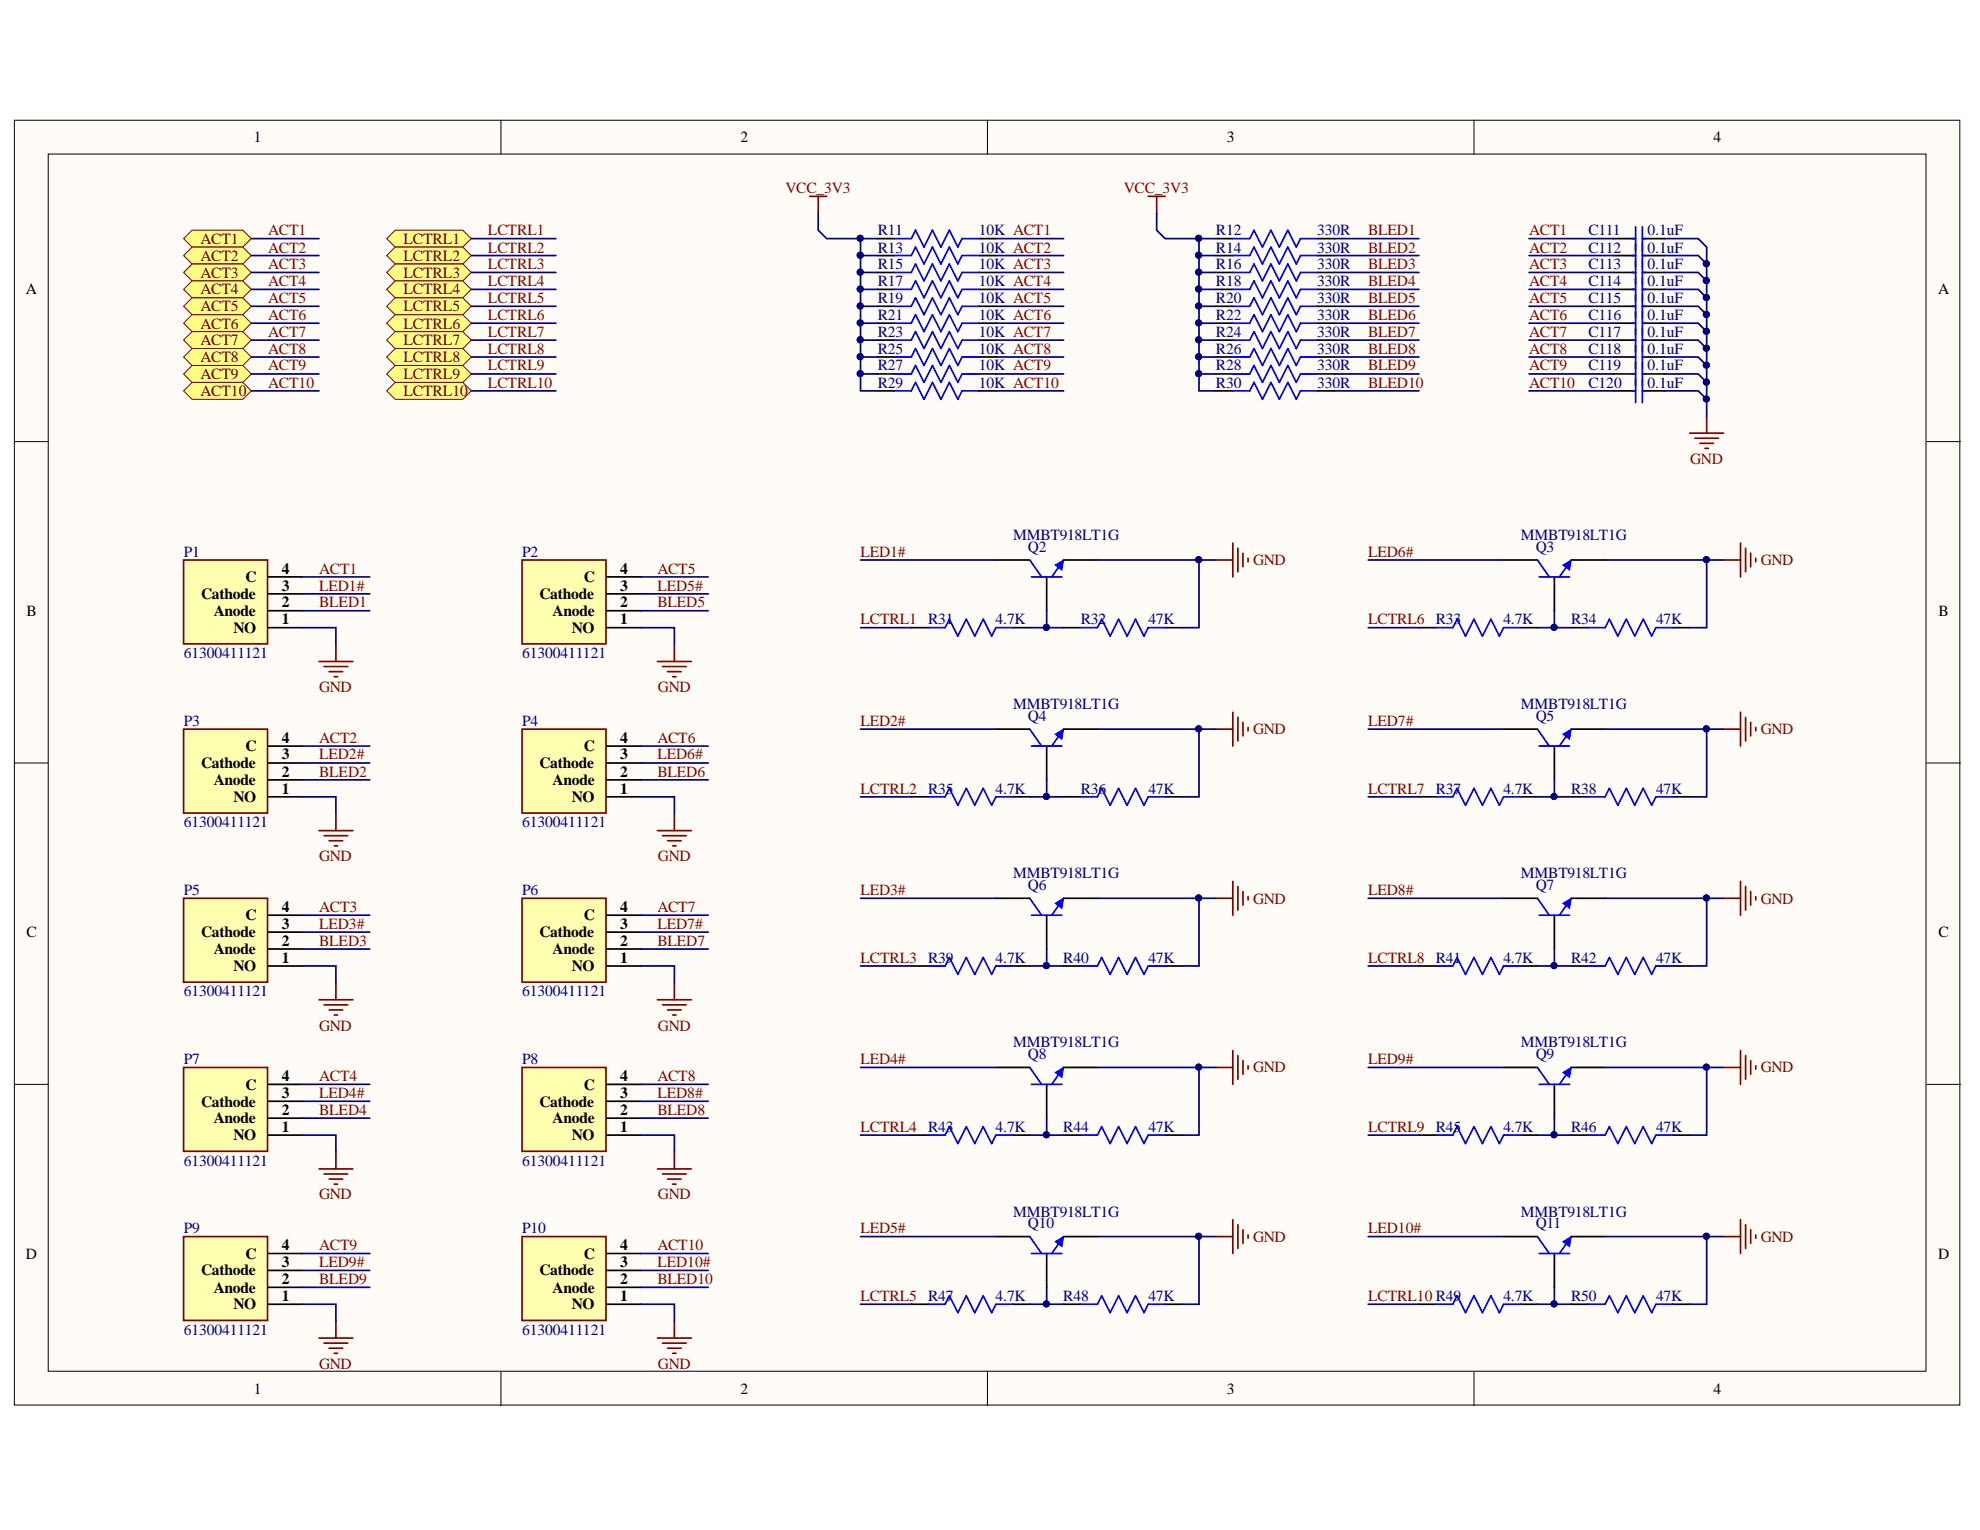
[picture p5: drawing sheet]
<svg xmlns="http://www.w3.org/2000/svg" width="279mm" height="216mm" viewBox="0 0 279 216" stroke-linecap="round" stroke-linejoin="round" font-family="sans-serif">
<defs><g id="words">
<g font-size="2.2">
<text x="35.8" y="20.1">1</text>
<text x="104.5" y="20.1">2</text>
<text x="173.1" y="20.1">3</text>
<text x="241.8" y="20.1">4</text>
<text x="3.6" y="41.5">A</text>
<text x="273.5" y="41.5">A</text>
<text x="34.6" y="82.2">C</text>
<text x="39.8" y="83.3">3</text>
<text x="39.8" y="81">4</text>
<text x="82.4" y="82.2">C</text>
<text x="87.5" y="83.3">3</text>
<text x="87.5" y="81">4</text>
<text x="3.7" y="86.9">B</text>
<text x="28.4" y="84.5">Cathode</text>
<text x="30.2" y="86.9">Anode</text>
<text x="32.9" y="89.3">NO</text>
<text x="39.8" y="88.1">1</text>
<text x="39.8" y="85.7">2</text>
<text x="76.1" y="84.5">Cathode</text>
<text x="78" y="86.9">Anode</text>
<text x="80.7" y="89.3">NO</text>
<text x="87.5" y="88.1">1</text>
<text x="87.5" y="85.7">2</text>
<text x="273.6" y="86.9">B</text>
<text x="34.6" y="106">C</text>
<text x="39.8" y="107.2">3</text>
<text x="39.8" y="104.8">4</text>
<text x="82.4" y="106">C</text>
<text x="87.5" y="107.2">3</text>
<text x="87.5" y="104.8">4</text>
<text x="28.4" y="108.4">Cathode</text>
<text x="30.2" y="110.8">Anode</text>
<text x="32.9" y="113.2">NO</text>
<text x="39.8" y="112">1</text>
<text x="39.8" y="109.6">2</text>
<text x="76.1" y="108.4">Cathode</text>
<text x="78" y="110.8">Anode</text>
<text x="80.7" y="113.2">NO</text>
<text x="87.5" y="112">1</text>
<text x="87.5" y="109.6">2</text>
<text x="34.6" y="129.9">C</text>
<text x="39.8" y="131.1">3</text>
<text x="39.8" y="128.7">4</text>
<text x="82.4" y="129.9">C</text>
<text x="87.5" y="131.1">3</text>
<text x="87.5" y="128.7">4</text>
<text x="3.7" y="132.2">C</text>
<text x="28.4" y="132.2">Cathode</text>
<text x="30.2" y="134.6">Anode</text>
<text x="32.9" y="137.1">NO</text>
<text x="39.8" y="135.9">1</text>
<text x="39.8" y="133.4">2</text>
<text x="76.1" y="132.2">Cathode</text>
<text x="78" y="134.6">Anode</text>
<text x="80.7" y="137.1">NO</text>
<text x="87.5" y="135.9">1</text>
<text x="87.5" y="133.4">2</text>
<text x="273.6" y="132.2">C</text>
<text x="34.6" y="153.8">C</text>
<text x="39.8" y="155">3</text>
<text x="39.8" y="152.5">4</text>
<text x="82.4" y="153.8">C</text>
<text x="87.5" y="155">3</text>
<text x="87.5" y="152.5">4</text>
<text x="28.4" y="156.1">Cathode</text>
<text x="30.2" y="158.5">Anode</text>
<text x="32.9" y="160.9">NO</text>
<text x="39.8" y="159.7">1</text>
<text x="39.8" y="157.3">2</text>
<text x="76.1" y="156.1">Cathode</text>
<text x="78" y="158.5">Anode</text>
<text x="80.7" y="160.9">NO</text>
<text x="87.5" y="159.7">1</text>
<text x="87.5" y="157.3">2</text>
<text x="3.6" y="177.6">D</text>
<text x="28.4" y="180">Cathode</text>
<text x="34.6" y="177.6">C</text>
<text x="39.8" y="178.8">3</text>
<text x="39.8" y="176.4">4</text>
<text x="76.1" y="180">Cathode</text>
<text x="82.4" y="177.6">C</text>
<text x="87.5" y="178.8">3</text>
<text x="87.5" y="176.4">4</text>
<text x="273.5" y="177.6">D</text>
<text x="30.2" y="182.4">Anode</text>
<text x="32.9" y="184.8">NO</text>
<text x="39.8" y="183.6">1</text>
<text x="39.8" y="181.2">2</text>
<text x="78" y="182.4">Anode</text>
<text x="80.7" y="184.8">NO</text>
<text x="87.5" y="183.6">1</text>
<text x="87.5" y="181.2">2</text>
<text x="35.8" y="196.7">1</text>
<text x="104.5" y="196.7">2</text>
<text x="173.1" y="196.7">3</text>
<text x="241.8" y="196.7">4</text>
</g>
<g font-size="2.2" fill="#800000">
<text x="110.8" y="27.3">VCC_3V3</text>
<text x="158.6" y="27.3">VCC_3V3</text>
<text x="28.3" y="34.4">ACT1</text>
<text x="37.8" y="33.2">ACT1</text>
<text x="37.8" y="35.6">ACT2</text>
<text x="56.9" y="34.4">LCTRL1</text>
<text x="68.9" y="33.2">LCTRL1</text>
<text x="68.9" y="35.6">LCTRL2</text>
<text x="193" y="33.2">BLED1</text>
<text x="193" y="35.6">BLED2</text>
<text x="215.8" y="33.2">ACT1</text>
<text x="215.8" y="35.6">ACT2</text>
<text x="28.3" y="36.8">ACT2</text>
<text x="28.3" y="39.2">ACT3</text>
<text x="28.3" y="41.5">ACT4</text>
<text x="37.8" y="38">ACT3</text>
<text x="37.8" y="40.4">ACT4</text>
<text x="56.9" y="36.8">LCTRL2</text>
<text x="56.9" y="39.2">LCTRL3</text>
<text x="56.9" y="41.5">LCTRL4</text>
<text x="68.9" y="38">LCTRL3</text>
<text x="68.9" y="40.4">LCTRL4</text>
<text x="193" y="38">BLED3</text>
<text x="193" y="40.4">BLED4</text>
<text x="215.8" y="38">ACT3</text>
<text x="215.8" y="40.4">ACT4</text>
<text x="28.3" y="43.9">ACT5</text>
<text x="28.3" y="46.4">ACT6</text>
<text x="37.8" y="42.7">ACT5</text>
<text x="37.8" y="45.2">ACT6</text>
<text x="37.8" y="47.5">ACT7</text>
<text x="56.9" y="43.9">LCTRL5</text>
<text x="56.9" y="46.4">LCTRL6</text>
<text x="68.9" y="42.7">LCTRL5</text>
<text x="68.9" y="45.2">LCTRL6</text>
<text x="68.9" y="47.5">LCTRL7</text>
<text x="193" y="42.7">BLED5</text>
<text x="193" y="45.2">BLED6</text>
<text x="193" y="47.5">BLED7</text>
<text x="215.8" y="42.7">ACT5</text>
<text x="215.8" y="45.2">ACT6</text>
<text x="215.8" y="47.5">ACT7</text>
<text x="28.3" y="48.7">ACT7</text>
<text x="28.3" y="51.1">ACT8</text>
<text x="28.3" y="53.5">ACT9</text>
<text x="37.8" y="49.9">ACT8</text>
<text x="37.8" y="52.3">ACT9</text>
<text x="56.9" y="48.7">LCTRL7</text>
<text x="56.9" y="51.1">LCTRL8</text>
<text x="56.9" y="53.5">LCTRL9</text>
<text x="68.9" y="49.9">LCTRL8</text>
<text x="68.9" y="52.3">LCTRL9</text>
<text x="193" y="49.9">BLED8</text>
<text x="193" y="52.3">BLED9</text>
<text x="215.8" y="49.9">ACT8</text>
<text x="215.8" y="52.3">ACT9</text>
<text x="28.3" y="55.9">ACT10</text>
<text x="37.8" y="54.7">ACT10</text>
<text x="56.9" y="55.9">LCTRL10</text>
<text x="68.9" y="54.7">LCTRL10</text>
<text x="193" y="54.7">BLED10</text>
<text x="215.8" y="54.7">ACT10</text>
<text x="238.5" y="65.4">GND</text>
<text x="45" y="81">ACT1</text>
<text x="45" y="83.3">LED1#</text>
<text x="92.8" y="81">ACT5</text>
<text x="92.8" y="83.3">LED5#</text>
<text x="121.4" y="78.5">LED1#</text>
<text x="176.8" y="79.7">GND</text>
<text x="193" y="78.5">LED6#</text>
<text x="248.5" y="79.7">GND</text>
<text x="45" y="85.7">BLED1</text>
<text x="92.8" y="85.7">BLED5</text>
<text x="121.4" y="88.1">LCTRL1</text>
<text x="193" y="88.1">LCTRL6</text>
<text x="45" y="97.6">GND</text>
<text x="92.8" y="97.6">GND</text>
<text x="45" y="104.8">ACT2</text>
<text x="45" y="107.2">LED2#</text>
<text x="92.8" y="104.8">ACT6</text>
<text x="92.8" y="107.2">LED6#</text>
<text x="121.4" y="102.4">LED2#</text>
<text x="176.8" y="103.6">GND</text>
<text x="193" y="102.4">LED7#</text>
<text x="248.5" y="103.6">GND</text>
<text x="45" y="109.6">BLED2</text>
<text x="92.8" y="109.6">BLED6</text>
<text x="121.4" y="112">LCTRL2</text>
<text x="193" y="112">LCTRL7</text>
<text x="45" y="121.5">GND</text>
<text x="92.8" y="121.5">GND</text>
<text x="45" y="128.7">ACT3</text>
<text x="45" y="131.1">LED3#</text>
<text x="92.8" y="128.7">ACT7</text>
<text x="92.8" y="131.1">LED7#</text>
<text x="121.4" y="126.3">LED3#</text>
<text x="176.8" y="127.5">GND</text>
<text x="193" y="126.3">LED8#</text>
<text x="248.5" y="127.5">GND</text>
<text x="45" y="133.4">BLED3</text>
<text x="92.8" y="133.4">BLED7</text>
<text x="121.4" y="135.9">LCTRL3</text>
<text x="193" y="135.9">LCTRL8</text>
<text x="45" y="145.4">GND</text>
<text x="92.8" y="145.4">GND</text>
<text x="45" y="152.5">ACT4</text>
<text x="45" y="155">LED4#</text>
<text x="92.8" y="152.5">ACT8</text>
<text x="92.8" y="155">LED8#</text>
<text x="121.4" y="150.1">LED4#</text>
<text x="176.8" y="151.3">GND</text>
<text x="193" y="150.1">LED9#</text>
<text x="248.5" y="151.3">GND</text>
<text x="45" y="157.3">BLED4</text>
<text x="92.8" y="157.3">BLED8</text>
<text x="121.4" y="159.7">LCTRL4</text>
<text x="193" y="159.7">LCTRL9</text>
<text x="45" y="169.2">GND</text>
<text x="92.8" y="169.2">GND</text>
<text x="45" y="176.4">ACT9</text>
<text x="45" y="178.8">LED9#</text>
<text x="92.8" y="176.4">ACT10</text>
<text x="92.8" y="178.8">LED10#</text>
<text x="121.4" y="174">LED5#</text>
<text x="176.8" y="175.2">GND</text>
<text x="193" y="174">LED10#</text>
<text x="248.5" y="175.2">GND</text>
<text x="45" y="181.2">BLED9</text>
<text x="92.8" y="181.2">BLED10</text>
<text x="121.4" y="183.6">LCTRL5</text>
<text x="193" y="183.6">LCTRL10 R49</text>
<text x="45" y="193.1">GND</text>
<text x="92.8" y="193.1">GND</text>
</g>
<g font-size="2.2" fill="#000080">
<text x="123.9" y="33.2">R11</text>
<text x="123.9" y="35.6">R13</text>
<text x="138.1" y="33.2">10K ACT1</text>
<text x="138.1" y="35.6">10K ACT2</text>
<text x="171.6" y="33.2">R12</text>
<text x="171.6" y="35.6">R14</text>
<text x="185.9" y="33.2">330R</text>
<text x="185.9" y="35.6">330R</text>
<text x="224.1" y="33.2">C111</text>
<text x="224.1" y="35.6">C112</text>
<text x="232.5" y="33.2">0.1uF</text>
<text x="232.5" y="35.6">0.1uF</text>
<text x="123.9" y="38">R15</text>
<text x="123.9" y="40.4">R17</text>
<text x="138.1" y="38">10K ACT3</text>
<text x="138.1" y="40.4">10K ACT4</text>
<text x="171.6" y="38">R16</text>
<text x="171.6" y="40.4">R18</text>
<text x="185.9" y="38">330R</text>
<text x="185.9" y="40.4">330R</text>
<text x="224.1" y="38">C113</text>
<text x="224.1" y="40.4">C114</text>
<text x="232.5" y="38">0.1uF</text>
<text x="232.5" y="40.4">0.1uF</text>
<text x="123.9" y="42.7">R19</text>
<text x="123.9" y="45.2">R21</text>
<text x="123.9" y="47.5">R23</text>
<text x="138.1" y="42.7">10K ACT5</text>
<text x="138.1" y="45.2">10K ACT6</text>
<text x="138.1" y="47.5">10K ACT7</text>
<text x="171.6" y="42.7">R20</text>
<text x="171.6" y="45.2">R22</text>
<text x="171.6" y="47.5">R24</text>
<text x="185.9" y="42.7">330R</text>
<text x="185.9" y="45.2">330R</text>
<text x="185.9" y="47.5">330R</text>
<text x="224.1" y="42.7">C115</text>
<text x="224.1" y="45.2">C116</text>
<text x="224.1" y="47.5">C117</text>
<text x="232.5" y="42.7">0.1uF</text>
<text x="232.5" y="45.2">0.1uF</text>
<text x="232.5" y="47.5">0.1uF</text>
<text x="123.9" y="49.9">R25</text>
<text x="123.9" y="52.3">R27</text>
<text x="138.1" y="49.9">10K ACT8</text>
<text x="138.1" y="52.3">10K ACT9</text>
<text x="171.6" y="49.9">R26</text>
<text x="171.6" y="52.3">R28</text>
<text x="185.9" y="49.9">330R</text>
<text x="185.9" y="52.3">330R</text>
<text x="224.1" y="49.9">C118</text>
<text x="224.1" y="52.3">C119</text>
<text x="232.5" y="49.9">0.1uF</text>
<text x="232.5" y="52.3">0.1uF</text>
<text x="123.9" y="54.7">R29</text>
<text x="138.1" y="54.7">10K ACT10</text>
<text x="171.6" y="54.7">R30</text>
<text x="185.9" y="54.7">330R</text>
<text x="224.1" y="54.7">C120</text>
<text x="232.5" y="54.7">0.1uF</text>
<text x="142.9" y="76.2">MMBT918LT1G</text>
<text x="145.1" y="77.9">Q2</text>
<text x="214.6" y="76.2">MMBT918LT1G</text>
<text x="216.7" y="77.9">Q3</text>
<text x="25.9" y="78.5">P1</text>
<text x="73.7" y="78.5">P2</text>
<text x="131" y="88.1">R31</text>
<text x="140.5" y="88.1">4.7K</text>
<text x="152.5" y="88.1">R32</text>
<text x="162" y="88.1">47K</text>
<text x="202.6" y="88.1">R33</text>
<text x="212.1" y="88.1">4.7K</text>
<text x="221.7" y="88.1">R34</text>
<text x="233.7" y="88.1">47K</text>
<text x="25.9" y="92.9">61300411121</text>
<text x="73.7" y="92.9">61300411121</text>
<text x="142.9" y="100.1">MMBT918LT1G</text>
<text x="145.1" y="101.7">Q4</text>
<text x="214.6" y="100.1">MMBT918LT1G</text>
<text x="216.7" y="101.7">Q5</text>
<text x="25.9" y="102.4">P3</text>
<text x="73.7" y="102.4">P4</text>
<text x="131" y="112">R35</text>
<text x="140.5" y="112">4.7K</text>
<text x="152.5" y="112">R36</text>
<text x="162" y="112">47K</text>
<text x="202.6" y="112">R37</text>
<text x="212.1" y="112">4.7K</text>
<text x="221.7" y="112">R38</text>
<text x="233.7" y="112">47K</text>
<text x="25.9" y="116.7">61300411121</text>
<text x="73.7" y="116.7">61300411121</text>
<text x="142.9" y="123.9">MMBT918LT1G</text>
<text x="145.1" y="125.6">Q6</text>
<text x="214.6" y="123.9">MMBT918LT1G</text>
<text x="216.7" y="125.6">Q7</text>
<text x="25.9" y="126.3">P5</text>
<text x="73.7" y="126.3">P6</text>
<text x="131" y="135.9">R39</text>
<text x="140.5" y="135.9">4.7K</text>
<text x="150" y="135.9">R40</text>
<text x="162" y="135.9">47K</text>
<text x="202.6" y="135.9">R41</text>
<text x="212.1" y="135.9">4.7K</text>
<text x="221.7" y="135.9">R42</text>
<text x="233.7" y="135.9">47K</text>
<text x="25.9" y="140.6">61300411121</text>
<text x="73.7" y="140.6">61300411121</text>
<text x="142.9" y="147.8">MMBT918LT1G</text>
<text x="145.1" y="149.5">Q8</text>
<text x="214.6" y="147.8">MMBT918LT1G</text>
<text x="216.7" y="149.5">Q9</text>
<text x="25.9" y="150.1">P7</text>
<text x="73.7" y="150.1">P8</text>
<text x="131" y="159.7">R43</text>
<text x="140.5" y="159.7">4.7K</text>
<text x="150" y="159.7">R44</text>
<text x="162" y="159.7">47K</text>
<text x="202.6" y="159.7">R45</text>
<text x="212.1" y="159.7">4.7K</text>
<text x="221.7" y="159.7">R46</text>
<text x="233.7" y="159.7">47K</text>
<text x="25.9" y="164.5">61300411121</text>
<text x="73.7" y="164.5">61300411121</text>
<text x="142.9" y="171.7">MMBT918LT1G</text>
<text x="145.1" y="173.3">Q10</text>
<text x="214.6" y="171.7">MMBT918LT1G</text>
<text x="216.7" y="173.3">Q11</text>
<text x="25.9" y="174">P9</text>
<text x="73.7" y="174">P10</text>
<text x="131" y="183.6">R47</text>
<text x="140.5" y="183.6">4.7K</text>
<text x="150" y="183.6">R48</text>
<text x="162" y="183.6">47K</text>
<text x="212.1" y="183.6">4.7K</text>
<text x="221.7" y="183.6">R50</text>
<text x="233.7" y="183.6">47K</text>
<text x="25.9" y="188.3">61300411121</text>
<text x="73.7" y="188.3">61300411121</text>
</g>
</g></defs>
<g fill="#fffcf8" stroke="#000" stroke-width=".14">
<path d="M2 17h274.6v181.3h-274.6z"/>
<path d="M6.8 21.7h265v171.8h-265z"/>
</g>
<path d="M70.7 17v4.7M139.3 17v4.7M208 17v4.7M2 62.3h4.8M271.9 62.3h4.8M2 107.7h4.8M271.9 107.7h4.8M2 153h4.8M271.9 153h4.8M70.7 193.6v4.8M139.3 193.6v4.8M208 193.6v4.8" fill="none" stroke="#000" stroke-width=".14"/>
<path d="M25.9 79h11.9v11.9h-11.9z" fill="#ffffb0" stroke="#800000" stroke-width=".24"/>
<path d="M37.8 88.6h4.8M37.8 86.2h4.8M37.8 83.8h4.8M37.8 81.4h4.8" fill="none" stroke="#000" stroke-width=".24"/>
<path d="M25.9 102.9h11.9v11.8h-11.9z" fill="#ffffb0" stroke="#800000" stroke-width=".24"/>
<path d="M37.8 112.4h4.8M37.8 110.1h4.8M37.8 107.7h4.8M37.8 105.3h4.8" fill="none" stroke="#000" stroke-width=".24"/>
<path d="M25.9 126.8h11.9v11.8h-11.9z" fill="#ffffb0" stroke="#800000" stroke-width=".24"/>
<path d="M37.8 136.3h4.8M37.8 133.9h4.8M37.8 131.5h4.8M37.8 129.1h4.8" fill="none" stroke="#000" stroke-width=".24"/>
<path d="M25.9 150.6h11.9v11.9h-11.9z" fill="#ffffb0" stroke="#800000" stroke-width=".24"/>
<path d="M37.8 157.8h4.8M37.8 155.4h4.8M37.8 153h4.8M37.8 160.2h4.8" fill="none" stroke="#000" stroke-width=".24"/>
<path d="M73.7 79h11.8v11.9h-11.8z" fill="#ffffb0" stroke="#800000" stroke-width=".24"/>
<path d="M85.6 88.6h4.8M85.6 86.2h4.8M85.6 83.8h4.8M85.6 81.4h4.8" fill="none" stroke="#000" stroke-width=".24"/>
<path d="M73.7 102.9h11.8v11.8h-11.8z" fill="#ffffb0" stroke="#800000" stroke-width=".24"/>
<path d="M85.6 112.4h4.8M85.6 110.1h4.8M85.6 107.7h4.8M85.6 105.3h4.8" fill="none" stroke="#000" stroke-width=".24"/>
<path d="M73.7 126.8h11.8v11.8h-11.8z" fill="#ffffb0" stroke="#800000" stroke-width=".24"/>
<path d="M85.6 136.3h4.8M85.6 133.9h4.8M85.6 131.5h4.8M85.6 129.1h4.8" fill="none" stroke="#000" stroke-width=".24"/>
<path d="M73.7 150.6h11.8v11.9h-11.8z" fill="#ffffb0" stroke="#800000" stroke-width=".24"/>
<path d="M85.6 157.8h4.8M85.6 155.4h4.8M85.6 153h4.8M85.6 160.2h4.8" fill="none" stroke="#000" stroke-width=".24"/>
<path d="M25.9 174.5h11.9v11.8h-11.9z" fill="#ffffb0" stroke="#800000" stroke-width=".24"/>
<path d="M37.8 179.3h4.8M37.8 176.9h4.8M37.8 184h4.8M37.8 181.7h4.8" fill="none" stroke="#000" stroke-width=".24"/>
<path d="M73.7 174.5h11.8v11.8h-11.8z" fill="#ffffb0" stroke="#800000" stroke-width=".24"/>
<path d="M85.6 179.3h4.8M85.6 176.9h4.8M85.6 184h4.8M85.6 181.7h4.8" fill="none" stroke="#000" stroke-width=".24"/>
<g fill="none" stroke="#800000" stroke-width=".24">
<path d="M45 93.3h4.8M45.7 94.1h3.4M46.4 94.8h2M47.2 95.5h.4M47.4 91v2.3M92.8 93.3h4.7M93.5 94.1h3.3M94.2 94.8h1.9M94.9 95.5h.5M95.2 91v2.3M45 117.2h4.8M45.7 117.9h3.4"/>
<path d="M46.4 118.6h2M47.2 119.4h.4M47.4 114.8v2.4M92.8 117.2h4.7M93.5 117.9h3.3M94.2 118.6h1.9M94.9 119.4h.5M95.2 114.8v2.4M47.4 138.7v2.4M95.2 138.7v2.4M45 141.1h4.8M45.7 141.8h3.4"/>
<path d="M46.4 142.5h2M47.2 143.2h.4M92.8 141.1h4.7M93.5 141.8h3.3M94.2 142.5h1.9M94.9 143.2h.5M45 164.9h4.8M45.7 165.7h3.4M46.4 166.4h2M47.2 167.1h.4M47.4 162.6v2.3M92.8 164.9h4.7"/>
<path d="M93.5 165.7h3.3M94.2 166.4h1.9M94.9 167.1h.5M95.2 162.6v2.3M45 188.8h4.8M45.7 189.5h3.4M46.4 190.2h2M47.2 191h.4M47.4 186.4v2.4M92.8 188.8h4.7M93.5 189.5h3.3M94.2 190.2h1.9"/>
<path d="M94.9 191h.5M95.2 186.4v2.4"/>
</g>
<g fill="#ffff80" stroke="#800000" stroke-width=".14">
<path d="M25.9 33.7l1.2-1.2h7.2l1.2 1.2-1.2 1.2h-7.2z" fill-rule="evenodd"/>
<path d="M25.9 36.1l1.2-1.2h7.2l1.2 1.2-1.2 1.2h-7.2z" fill-rule="evenodd"/>
<path d="M25.9 38.4l1.2-1.1h7.2l1.2 1.1-1.2 1.2h-7.2z" fill-rule="evenodd"/>
<path d="M25.9 40.8l1.2-1.2h7.2l1.2 1.2-1.2 1.2h-7.2z" fill-rule="evenodd"/>
<path d="M25.9 43.2l1.2-1.2h7.2l1.2 1.2-1.2 1.2h-7.2z" fill-rule="evenodd"/>
<path d="M25.9 45.6l1.2-1.2h7.2l1.2 1.2-1.2 1.2h-7.2z" fill-rule="evenodd"/>
<path d="M25.9 48l1.2-1.2h7.2l1.2 1.2-1.2 1.2h-7.2z" fill-rule="evenodd"/>
<path d="M25.9 50.4l1.2-1.2h7.2l1.2 1.2-1.2 1.2h-7.2z" fill-rule="evenodd"/>
<path d="M25.9 52.8l1.2-1.2h7.2l1.2 1.2-1.2 1.2h-7.2z" fill-rule="evenodd"/>
<path d="M25.9 55.2l1.2-1.2h7.2l1.2 1.2-1.2 1.1h-7.2z" fill-rule="evenodd"/>
</g>
<g fill="none" stroke="#000" stroke-width=".24">
<path d="M123.8 33.7h2.4M123.8 36.1h2.4M123.8 38.4h2.4M138.1 33.7h2.4M138.1 36.1h2.4M138.1 38.4h2.4M171.6 33.7h2.4M171.6 36.1h2.4M171.6 38.4h2.4M185.9 33.7h2.4M185.9 36.1h2.4M185.9 38.4h2.4"/>
<path d="M123.8 40.8h2.4M123.8 43.2h2.4M123.8 45.6h2.4M123.8 48h2.4M123.8 50.4h2.4M123.8 52.8h2.4M123.8 55.2h2.4M138.1 40.8h2.4M138.1 43.2h2.4M138.1 45.6h2.4M138.1 48h2.4M138.1 50.4h2.4"/>
<path d="M138.1 52.8h2.4M138.1 55.2h2.4M171.6 40.8h2.4M171.6 43.2h2.4M171.6 45.6h2.4M171.6 48h2.4M171.6 50.4h2.4M171.6 52.8h2.4M171.6 55.2h2.4M185.9 40.8h2.4M185.9 43.2h2.4M185.9 45.6h2.4"/>
<path d="M185.9 48h2.4M185.9 50.4h2.4M185.9 52.8h2.4M185.9 55.2h2.4M140.5 79h4.8M150.1 79h4.8M147.7 81.4v4.8"/>
</g>
<g fill="none" stroke="#00f" stroke-width=".24">
<path d="M126.2 33.7h2.4l.6-1.2 1.2 2.4 1.2-2.4 1.2 2.4 1.2-2.4 1.2 2.4 .6-1.2h2.3M126.2 38.4h2.4l.6-1.1 1.2 2.3 1.2-2.3 1.2 2.3 1.2-2.3 1.2 2.3 .6-1.2h2.3M126.2 36.1h2.4l.6-1.2 1.2 2.4 1.2-2.4 1.2 2.4 1.2-2.4 1.2 2.4 .6-1.2h2.3M174 33.7h2.4l.6-1.2 1.1 2.4 1.2-2.4 1.2 2.4 1.2-2.4 1.2 2.4 .6-1.2h2.4M174 36.1h2.4l.6-1.2 1.1 2.4 1.2-2.4 1.2 2.4 1.2-2.4 1.2 2.4 .6-1.2h2.4M174 38.4h2.4l.6-1.1 1.1 2.3 1.2-2.3 1.2 2.3 1.2-2.3 1.2 2.3 .6-1.2h2.4M126.2 43.2h2.4l.6-1.2 1.2 2.4 1.2-2.4 1.2 2.4 1.2-2.4 1.2 2.4 .6-1.2h2.3M126.2 48h2.4l.6-1.2 1.2 2.4 1.2-2.4 1.2 2.4 1.2-2.4 1.2 2.4 .6-1.2h2.3M126.2 40.8h2.4l.6-1.2 1.2 2.4 1.2-2.4 1.2 2.4 1.2-2.4 1.2 2.4 .6-1.2h2.3M126.2 45.6h2.4l.6-1.2 1.2 2.4 1.2-2.4 1.2 2.4 1.2-2.4 1.2 2.4 .6-1.2h2.3M126.2 50.4h2.4l.6-1.2 1.2 2.4 1.2-2.4 1.2 2.4 1.2-2.4 1.2 2.4 .6-1.2h2.3M126.2 55.2h2.4l.6-1.2 1.2 2.3 1.2-2.3 1.2 2.3 1.2-2.3 1.2 2.3 .6-1.1h2.3"/>
<path d="M126.2 52.8h2.4l.6-1.2 1.2 2.4 1.2-2.4 1.2 2.4 1.2-2.4 1.2 2.4 .6-1.2h2.3M174 40.8h2.4l.6-1.2 1.1 2.4 1.2-2.4 1.2 2.4 1.2-2.4 1.2 2.4 .6-1.2h2.4M174 43.2h2.4l.6-1.2 1.1 2.4 1.2-2.4 1.2 2.4 1.2-2.4 1.2 2.4 .6-1.2h2.4M174 45.6h2.4l.6-1.2 1.1 2.4 1.2-2.4 1.2 2.4 1.2-2.4 1.2 2.4 .6-1.2h2.4M174 48h2.4l.6-1.2 1.1 2.4 1.2-2.4 1.2 2.4 1.2-2.4 1.2 2.4 .6-1.2h2.4M174 50.4h2.4l.6-1.2 1.1 2.4 1.2-2.4 1.2 2.4 1.2-2.4 1.2 2.4 .6-1.2h2.4M174 52.8h2.4l.6-1.2 1.1 2.4 1.2-2.4 1.2 2.4 1.2-2.4 1.2 2.4 .6-1.2h2.4M174 55.2h2.4l.6-1.2 1.1 2.3 1.2-2.3 1.2 2.3 1.2-2.3 1.2 2.3 .6-1.1h2.4M145.3 79l1.7 2.4M150.1 79l-1.7 2.4M145.5 81.4h4.3"/>
</g>
<path d="M148.9 79.7l1.2-.7-.3 1.5z" fill="#00f"/>
<path d="M148.9 79.7l1.2-.7-.3 1.5z" fill="none" stroke="#00f" stroke-width=".14"/>
<path d="M128.6 88.6h2.4M142.9 88.6h2.4M150.1 88.6h2.4M164.4 88.6h2.4M140.5 102.9h4.8M147.7 105.3v4.8M150.1 102.9h4.8" fill="none" stroke="#000" stroke-width=".24"/>
<path d="M131 88.6h2.4l.6-1.2 1.2 2.4 1.2-2.4 1.1 2.4 1.2-2.4 1.2 2.4 .6-1.2h2.4M152.5 88.6h2.4l.6-1.2 1.2 2.4 1.1-2.4 1.2 2.4 1.2-2.4 1.2 2.4 .6-1.2h2.4M145.3 102.9l1.7 2.4M145.5 105.3h4.3M150.1 102.9l-1.7 2.4" fill="none" stroke="#00f" stroke-width=".24"/>
<path d="M171.6 79h2.4M174 76.6v4.8M174.7 77.4v3.3M175.4 78.1v1.9M176.1 78.8v.5" fill="none" stroke="#800000" stroke-width=".24"/>
<path d="M148.9 103.6l1.2-.7-.3 1.4z" fill="#00f"/>
<path d="M148.9 103.6l1.2-.7-.3 1.4z" fill="none" stroke="#00f" stroke-width=".14"/>
<path d="M128.6 112.4h2.4M142.9 112.4h2.4M150.1 112.4h2.4M164.4 112.4h2.4M140.5 126.8h4.8M147.7 129.1v4.8M150.1 126.8h4.8" fill="none" stroke="#000" stroke-width=".24"/>
<path d="M131 112.4h2.4l.6-1.2 1.2 2.4 1.2-2.4 1.1 2.4 1.2-2.4 1.2 2.4 .6-1.2h2.4M152.5 112.4h2.4l.6-1.2 1.2 2.4 1.1-2.4 1.2 2.4 1.2-2.4 1.2 2.4 .6-1.2h2.4M145.3 126.8l1.7 2.3M145.5 129.1h4.3M150.1 126.8l-1.7 2.3" fill="none" stroke="#00f" stroke-width=".24"/>
<path d="M171.6 102.9h2.4M174 100.5v4.8M174.7 101.2v3.4M175.4 101.9v1.9M176.1 102.7v.4" fill="none" stroke="#800000" stroke-width=".24"/>
<path d="M148.9 127.5l1.2-.7-.3 1.4z" fill="#00f"/>
<path d="M148.9 127.5l1.2-.7-.3 1.4z" fill="none" stroke="#00f" stroke-width=".14"/>
<path d="M128.6 136.3h2.4M142.9 136.3h2.4M150.1 136.3h2.4M164.4 136.3h2.4M140.5 150.6h4.8M147.7 153v4.8M150.1 150.6h4.8" fill="none" stroke="#000" stroke-width=".24"/>
<path d="M131 136.3h2.4l.6-1.2 1.2 2.4 1.2-2.4 1.1 2.4 1.2-2.4 1.2 2.4 .6-1.2h2.4M152.5 136.3h2.4l.6-1.2 1.2 2.4 1.1-2.4 1.2 2.4 1.2-2.4 1.2 2.4 .6-1.2h2.4M145.3 150.6l1.7 2.4M145.5 153h4.3M150.1 150.6l-1.7 2.4" fill="none" stroke="#00f" stroke-width=".24"/>
<path d="M171.6 126.8h2.4M174 124.4v4.7M174.7 125.1v3.3M175.4 125.8v1.9M176.1 126.5v.5" fill="none" stroke="#800000" stroke-width=".24"/>
<path d="M148.9 151.3l1.2-.7-.3 1.5z" fill="#00f"/>
<path d="M148.9 151.3l1.2-.7-.3 1.5z" fill="none" stroke="#00f" stroke-width=".14"/>
<path d="M128.6 160.2h2.4M140.5 174.5h4.8M142.9 160.2h2.4M147.7 176.9v4.8M150.1 160.2h2.4M150.1 174.5h4.8M164.4 160.2h2.4" fill="none" stroke="#000" stroke-width=".24"/>
<path d="M131 160.2h2.4l.6-1.2 1.2 2.4 1.2-2.4 1.1 2.4 1.2-2.4 1.2 2.4 .6-1.2h2.4M145.3 174.5l1.7 2.4M145.5 176.9h4.3M150.1 174.5l-1.7 2.4M152.5 160.2h2.4l.6-1.2 1.2 2.4 1.1-2.4 1.2 2.4 1.2-2.4 1.2 2.4 .6-1.2h2.4" fill="none" stroke="#00f" stroke-width=".24"/>
<path d="M171.6 150.6h2.4M174 148.2v4.8M174.7 149v3.3M175.4 149.7v1.9M176.1 150.4v.5" fill="none" stroke="#800000" stroke-width=".24"/>
<path d="M148.9 175.2l1.2-.7-.3 1.4z" fill="#00f"/>
<path d="M148.9 175.2l1.2-.7-.3 1.4z" fill="none" stroke="#00f" stroke-width=".14"/>
<path d="M212.2 79h4.7M221.7 79h4.8M219.3 81.4v4.8M128.6 184h2.4M142.9 184h2.4M150.1 184h2.4M164.4 184h2.4" fill="none" stroke="#000" stroke-width=".24"/>
<path d="M216.9 79l1.7 2.4M221.7 79l-1.6 2.4M217.2 81.4h4.3M131 184h2.4l.6-1.1 1.2 2.3 1.2-2.3 1.1 2.3 1.2-2.3 1.2 2.3 .6-1.2h2.4M152.5 184h2.4l.6-1.1 1.2 2.3 1.1-2.3 1.2 2.3 1.2-2.3 1.2 2.3 .6-1.2h2.4" fill="none" stroke="#00f" stroke-width=".24"/>
<path d="M171.6 174.5h2.4M174 172.1v4.8M174.7 172.8v3.4M175.4 173.5v2M176.1 174.3v.4" fill="none" stroke="#800000" stroke-width=".24"/>
<path d="M220.5 79.7l1.2-.7-.2 1.5z" fill="#00f"/>
<path d="M220.5 79.7l1.2-.7-.2 1.5z" fill="none" stroke="#00f" stroke-width=".14"/>
<path d="M200.2 88.6h2.4M214.6 88.6h2.3M221.7 88.6h2.4M236.1 88.6h2.3M212.2 102.9h4.7M219.3 105.3v4.8M221.7 102.9h4.8" fill="none" stroke="#000" stroke-width=".24"/>
<path d="M202.6 88.6h2.4l.6-1.2 1.2 2.4 1.2-2.4 1.2 2.4 1.2-2.4 1.2 2.4 .6-1.2h2.4M224.1 88.6h2.4l.6-1.2 1.2 2.4 1.2-2.4 1.2 2.4 1.2-2.4 1.2 2.4 .6-1.2h2.4M216.9 102.9l1.7 2.4M217.2 105.3h4.3M221.7 102.9l-1.6 2.4" fill="none" stroke="#00f" stroke-width=".24"/>
<path d="M243.2 79h2.4M245.6 76.6v4.8M246.3 77.4v3.3M247 78.1v1.9M247.8 78.8v.5" fill="none" stroke="#800000" stroke-width=".24"/>
<path d="M220.5 103.6l1.2-.7-.2 1.4z" fill="#00f"/>
<path d="M220.5 103.6l1.2-.7-.2 1.4z" fill="none" stroke="#00f" stroke-width=".14"/>
<path d="M200.2 112.4h2.4M214.6 112.4h2.3M221.7 112.4h2.4M236.1 112.4h2.3M212.2 126.8h4.7M219.3 129.1v4.8M221.7 126.8h4.8" fill="none" stroke="#000" stroke-width=".24"/>
<path d="M202.6 112.4h2.4l.6-1.2 1.2 2.4 1.2-2.4 1.2 2.4 1.2-2.4 1.2 2.4 .6-1.2h2.4M224.1 112.4h2.4l.6-1.2 1.2 2.4 1.2-2.4 1.2 2.4 1.2-2.4 1.2 2.4 .6-1.2h2.4M216.9 126.8l1.7 2.3M217.2 129.1h4.3M221.7 126.8l-1.6 2.3" fill="none" stroke="#00f" stroke-width=".24"/>
<path d="M243.2 102.9h2.4M245.6 100.5v4.8M246.3 101.2v3.4M247 101.9v1.9M247.8 102.7v.4" fill="none" stroke="#800000" stroke-width=".24"/>
<path d="M220.5 127.5l1.2-.7-.2 1.4z" fill="#00f"/>
<path d="M220.5 127.5l1.2-.7-.2 1.4z" fill="none" stroke="#00f" stroke-width=".14"/>
<path d="M200.2 136.3h2.4M214.6 136.3h2.3M221.7 136.3h2.4M236.1 136.3h2.3M212.2 150.6h4.7M219.3 153v4.8M221.7 150.6h4.8" fill="none" stroke="#000" stroke-width=".24"/>
<path d="M202.6 136.3h2.4l.6-1.2 1.2 2.4 1.2-2.4 1.2 2.4 1.2-2.4 1.2 2.4 .6-1.2h2.4M224.1 136.3h2.4l.6-1.2 1.2 2.4 1.2-2.4 1.2 2.4 1.2-2.4 1.2 2.4 .6-1.2h2.4M216.9 150.6l1.7 2.4M217.2 153h4.3M221.7 150.6l-1.6 2.4" fill="none" stroke="#00f" stroke-width=".24"/>
<path d="M243.2 126.8h2.4M245.6 124.4v4.7M246.3 125.1v3.3M247 125.8v1.9M247.8 126.5v.5" fill="none" stroke="#800000" stroke-width=".24"/>
<path d="M220.5 151.3l1.2-.7-.2 1.5z" fill="#00f"/>
<path d="M220.5 151.3l1.2-.7-.2 1.5z" fill="none" stroke="#00f" stroke-width=".14"/>
<path d="M200.2 160.2h2.4M212.2 174.5h4.7M214.6 160.2h2.3M219.3 176.9v4.8M221.7 160.2h2.4M221.7 174.5h4.8M236.1 160.2h2.3" fill="none" stroke="#000" stroke-width=".24"/>
<path d="M202.6 160.2h2.4l.6-1.2 1.2 2.4 1.2-2.4 1.2 2.4 1.2-2.4 1.2 2.4 .6-1.2h2.4M216.9 174.5l1.7 2.4M217.2 176.9h4.3M221.7 174.5l-1.6 2.4M224.1 160.2h2.4l.6-1.2 1.2 2.4 1.2-2.4 1.2 2.4 1.2-2.4 1.2 2.4 .6-1.2h2.4" fill="none" stroke="#00f" stroke-width=".24"/>
<path d="M243.2 150.6h2.4M245.6 148.2v4.8M246.3 149v3.3M247 149.7v1.9M247.8 150.4v.5" fill="none" stroke="#800000" stroke-width=".24"/>
<path d="M220.5 175.2l1.2-.7-.2 1.4z" fill="#00f"/>
<path d="M220.5 175.2l1.2-.7-.2 1.4z" fill="none" stroke="#00f" stroke-width=".14"/>
<path d="M200.2 184h2.4M214.6 184h2.3M221.7 184h2.4M236.1 184h2.3" fill="none" stroke="#000" stroke-width=".24"/>
<path d="M202.6 184h2.4l.6-1.1 1.2 2.3 1.2-2.3 1.2 2.3 1.2-2.3 1.2 2.3 .6-1.2h2.4M224.1 184h2.4l.6-1.1 1.2 2.3 1.2-2.3 1.2 2.3 1.2-2.3 1.2 2.3 .6-1.2h2.4" fill="none" stroke="#00f" stroke-width=".24"/>
<path d="M243.2 174.5h2.4M245.6 172.1v4.8M246.3 172.8v3.4M247 173.5v2M247.8 174.3v.4" fill="none" stroke="#800000" stroke-width=".24"/>
<g fill="#ffff80" stroke="#800000" stroke-width=".14">
<path d="M54.6 33.7l1.2-1.2h9.5l1.2 1.2-1.2 1.2h-9.5z" fill-rule="evenodd"/>
<path d="M54.6 36.1l1.2-1.2h9.5l1.2 1.2-1.2 1.2h-9.5z" fill-rule="evenodd"/>
<path d="M54.6 38.4l1.2-1.1h9.5l1.2 1.1-1.2 1.2h-9.5z" fill-rule="evenodd"/>
<path d="M54.6 40.8l1.2-1.2h9.5l1.2 1.2-1.2 1.2h-9.5z" fill-rule="evenodd"/>
<path d="M54.6 43.2l1.2-1.2h9.5l1.2 1.2-1.2 1.2h-9.5z" fill-rule="evenodd"/>
<path d="M54.6 45.6l1.2-1.2h9.5l1.2 1.2-1.2 1.2h-9.5z" fill-rule="evenodd"/>
<path d="M54.6 48l1.2-1.2h9.5l1.2 1.2-1.2 1.2h-9.5z" fill-rule="evenodd"/>
<path d="M54.6 50.4l1.2-1.2h9.5l1.2 1.2-1.2 1.2h-9.5z" fill-rule="evenodd"/>
<path d="M54.6 52.8l1.2-1.2h9.5l1.2 1.2-1.2 1.2h-9.5z" fill-rule="evenodd"/>
<path d="M54.6 55.2l1.2-1.2h9.5l1.2 1.2-1.2 1.1h-9.5z" fill-rule="evenodd"/>
</g>
<g fill="none" stroke="#000" stroke-width=".24">
<path d="M227.7 33.7h3.1M227.7 36.1h3.1M227.7 38.4h3.1M231.8 33.7h3.1M231.8 36.1h3.1M231.8 38.4h3.1M227.7 40.8h3.1M227.7 43.2h3.1M227.7 45.6h3.1M227.7 48h3.1M227.7 50.4h3.1M227.7 52.8h3.1"/>
<path d="M227.7 55.2h3.1M231.8 40.8h3.1M231.8 43.2h3.1M231.8 45.6h3.1M231.8 48h3.1M231.8 50.4h3.1M231.8 52.8h3.1M231.8 55.2h3.1"/>
</g>
<g fill="none" stroke="#00f" stroke-width=".24">
<path d="M230.3 33.7h.5M230.3 36.1h.5M230.3 38.4h.5M230.8 32v24.8M231.8 32v24.8M231.8 33.7h.4M231.8 36.1h.4M231.8 38.4h.4M230.3 40.8h.5M230.3 43.2h.5M230.3 45.6h.5M230.3 48h.5"/>
<path d="M230.3 50.4h.5M230.3 52.8h.5M230.3 55.2h.5M231.8 40.8h.4M231.8 43.2h.4M231.8 45.6h.4M231.8 48h.4M231.8 50.4h.4M231.8 52.8h.4M231.8 55.2h.4"/>
</g>
<path d="M114.3 27.7h2.4M115.5 27.7v2.4M162 27.7h2.4M163.2 27.7v2.4M240.8 58.7v2.4M238.4 61.1h4.8M239.2 61.8h3.3M239.9 62.6h1.9M240.6 63.3h.5" fill="none" stroke="#800000" stroke-width=".24"/>
<g fill="none" stroke="#000080" stroke-width=".24">
<path d="M35.5 33.7h9.5M35.5 36.1h9.5M35.5 38.4h9.5M66.5 33.7h11.9M66.5 36.1h11.9M66.5 38.4h11.9M115.5 30.1v2.4l1.2 1.2h7.1M121.4 33.7v2.4h2.4M121.4 36.1v2.3h2.4M121.4 38.4v2.4h2.4M140.5 33.7h9.6M140.5 36.1h9.6"/>
<path d="M140.5 38.4h9.6M163.2 30.1v2.4l1.2 1.2h7.2M169.2 33.7v2.4h2.4M169.2 36.1v2.3h2.4M169.2 38.4v2.4h2.4M188.3 33.7h11.9M188.3 36.1h11.9M188.3 38.4h11.9M215.8 33.7h11.9M215.8 36.1h11.9M215.8 38.4h11.9M234.9 36.1h4.7l1.2 1.2"/>
<path d="M234.9 38.4h4.7l1.2 1.2M234.9 33.7h4.7l1.2 1.2v21.4M35.5 40.8h9.5M35.5 43.2h9.5M35.5 45.6h9.5M35.5 48h9.5M35.5 50.4h9.5M35.5 52.8h9.5M35.5 55.2h9.5M66.5 40.8h11.9M66.5 43.2h11.9M66.5 45.6h11.9"/>
<path d="M66.5 48h11.9M66.5 50.4h11.9M66.5 52.8h11.9M66.5 55.2h11.9M121.4 40.8v2.4h2.4M121.4 43.2v2.4h2.4M121.4 45.6v2.4h2.4M121.4 48v2.4h2.4M121.4 50.4v2.4h2.4M121.4 52.8v2.4h2.4M140.5 40.8h9.6M140.5 43.2h9.6"/>
<path d="M140.5 45.6h9.6M140.5 48h9.6M140.5 50.4h9.6M140.5 52.8h9.6M140.5 55.2h9.6M169.2 45.6v2.4h2.4M169.2 48v2.4h2.4M169.2 50.4v2.4h2.4M169.2 52.8v2.4h2.4M169.2 40.8v4.8h2.4M169.2 43.2h2.4M188.3 40.8h11.9"/>
<path d="M188.3 43.2h11.9M188.3 45.6h11.9M188.3 48h11.9M188.3 50.4h11.9M188.3 52.8h11.9M188.3 55.2h11.9M215.8 40.8h11.9M215.8 43.2h11.9M215.8 45.6h11.9M215.8 48h11.9M215.8 50.4h11.9M215.8 52.8h11.9"/>
<path d="M215.8 55.2h11.9M234.9 55.2h4.7l1.2 1.1v2.4M234.9 40.8h4.7l1.2 1.2M234.9 43.2h4.7l1.2 1.2M234.9 45.6h4.7l1.2 1.2M234.9 48h4.7l1.2 1.2M234.9 50.4h4.7l1.2 1.2M234.9 52.8h4.7l1.2 1.2M121.4 79h19.1M154.9 79h16.7M169.2 79v9.6h-2.4M193.1 79h19.1"/>
<path d="M226.5 79h16.7M240.8 79v9.6h-2.4M42.6 88.6h4.8v2.4M42.6 81.4h9.6M42.6 86.2h9.6M42.6 83.8h9.6M90.4 88.6h4.8v2.4M90.4 81.4h9.5M90.4 86.2h9.5M90.4 83.8h9.5M121.4 88.6h7.2M145.3 88.6h2.4"/>
<path d="M147.7 86.2v2.4h2.4M193.1 88.6h7.1M216.9 88.6h2.4M219.3 86.2v2.4h2.4M42.6 112.4h4.8v2.4M42.6 105.3h9.6M42.6 110.1h9.6M42.6 107.7h9.6M90.4 112.4h4.8v2.4M90.4 105.3h9.5M90.4 110.1h9.5M90.4 107.7h9.5"/>
<path d="M121.4 112.4h7.2M121.4 102.9h19.1M145.3 112.4h2.4M147.7 110.1v2.3h2.4M154.9 102.9h16.7M169.2 102.9v9.5h-2.4M193.1 112.4h7.1M193.1 102.9h19.1M216.9 112.4h2.4M219.3 110.1v2.3h2.4M226.5 102.9h16.7M240.8 102.9v9.5h-2.4"/>
<path d="M42.6 136.3h4.8v2.4M42.6 129.1h9.6M42.6 133.9h9.6M42.6 131.5h9.6M90.4 136.3h4.8v2.4M90.4 129.1h9.5M90.4 133.9h9.5M90.4 131.5h9.5M121.4 136.3h7.2M121.4 126.8h19.1M145.3 136.3h2.4M147.7 133.9v2.4h2.4"/>
<path d="M154.9 126.8h16.7M169.2 126.8v9.5h-2.4M193.1 136.3h7.1M193.1 126.8h19.1M216.9 136.3h2.4M219.3 133.9v2.4h2.4M226.5 126.8h16.7M240.8 126.8v9.5h-2.4M42.6 153h9.6M42.6 157.8h9.6M42.6 155.4h9.6M90.4 153h9.5"/>
<path d="M90.4 157.8h9.5M90.4 155.4h9.5M121.4 150.6h19.1M147.7 157.8v2.4h2.4M154.9 150.6h16.7M169.2 150.6v9.6h-2.4M193.1 150.6h19.1M219.3 157.8v2.4h2.4M226.5 150.6h16.7M240.8 150.6v9.6h-2.4M42.6 160.2h4.8v2.4M42.6 176.9h9.6"/>
<path d="M42.6 179.3h9.6M90.4 160.2h4.8v2.4M90.4 176.9h9.5M90.4 179.3h9.5M121.4 160.2h7.2M121.4 174.5h19.1M145.3 160.2h2.4M154.9 174.5h16.7M169.2 174.5v9.5h-2.4M193.1 160.2h7.1M193.1 174.5h19.1M216.9 160.2h2.4"/>
<path d="M226.5 174.5h16.7M240.8 174.5v9.5h-2.4M42.6 184h4.8v2.4M42.6 181.7h9.6M90.4 184h4.8v2.4M90.4 181.7h9.5M121.4 184h7.2M145.3 184h2.4M147.7 181.7v2.3h2.4M193.1 184h7.1M216.9 184h2.4M219.3 181.7v2.3h2.4"/>
</g>
<g fill="#000080" stroke="#000080" stroke-width=".14">
<circle cx="121.4" cy="36" r=".43"/>
<circle cx="121.4" cy="33.6" r=".43"/>
<circle cx="121.4" cy="38.4" r=".43"/>
<circle cx="121.4" cy="40.8" r=".43"/>
<circle cx="121.4" cy="43.2" r=".43"/>
<circle cx="121.4" cy="45.6" r=".43"/>
<circle cx="121.4" cy="47.9" r=".43"/>
<circle cx="121.4" cy="50.3" r=".43"/>
<circle cx="121.4" cy="52.7" r=".43"/>
<circle cx="169.1" cy="36" r=".43"/>
<circle cx="169.1" cy="33.6" r=".43"/>
<circle cx="169.1" cy="38.4" r=".43"/>
<circle cx="169.1" cy="40.8" r=".43"/>
<circle cx="169.1" cy="43.2" r=".43"/>
<circle cx="169.1" cy="47.9" r=".43"/>
<circle cx="169.1" cy="45.6" r=".43"/>
<circle cx="169.1" cy="50.3" r=".43"/>
<circle cx="169.1" cy="52.7" r=".43"/>
<circle cx="169.1" cy="79" r=".43"/>
<circle cx="147.6" cy="88.5" r=".43"/>
<circle cx="169.1" cy="102.8" r=".43"/>
<circle cx="147.6" cy="112.4" r=".43"/>
<circle cx="169.1" cy="126.7" r=".43"/>
<circle cx="147.6" cy="136.3" r=".43"/>
<circle cx="169.1" cy="150.6" r=".43"/>
<circle cx="147.6" cy="160.1" r=".43"/>
<circle cx="169.1" cy="174.4" r=".43"/>
<circle cx="147.6" cy="184" r=".43"/>
<circle cx="240.8" cy="79" r=".43"/>
<circle cx="219.3" cy="88.5" r=".43"/>
<circle cx="240.8" cy="102.8" r=".43"/>
<circle cx="219.3" cy="112.4" r=".43"/>
<circle cx="240.8" cy="126.7" r=".43"/>
<circle cx="219.3" cy="136.3" r=".43"/>
<circle cx="240.8" cy="150.6" r=".43"/>
<circle cx="219.3" cy="160.1" r=".43"/>
<circle cx="240.8" cy="174.4" r=".43"/>
<circle cx="219.3" cy="184" r=".43"/>
<circle cx="240.8" cy="56.3" r=".43"/>
<circle cx="240.8" cy="37.2" r=".43"/>
<circle cx="240.8" cy="39.6" r=".43"/>
<circle cx="240.8" cy="42" r=".43"/>
<circle cx="240.8" cy="44.4" r=".43"/>
<circle cx="240.8" cy="46.8" r=".43"/>
<circle cx="240.8" cy="49.1" r=".43"/>
<circle cx="240.8" cy="51.5" r=".43"/>
<circle cx="240.8" cy="53.9" r=".43"/>
</g>
<use href="#words"/>
</svg>
